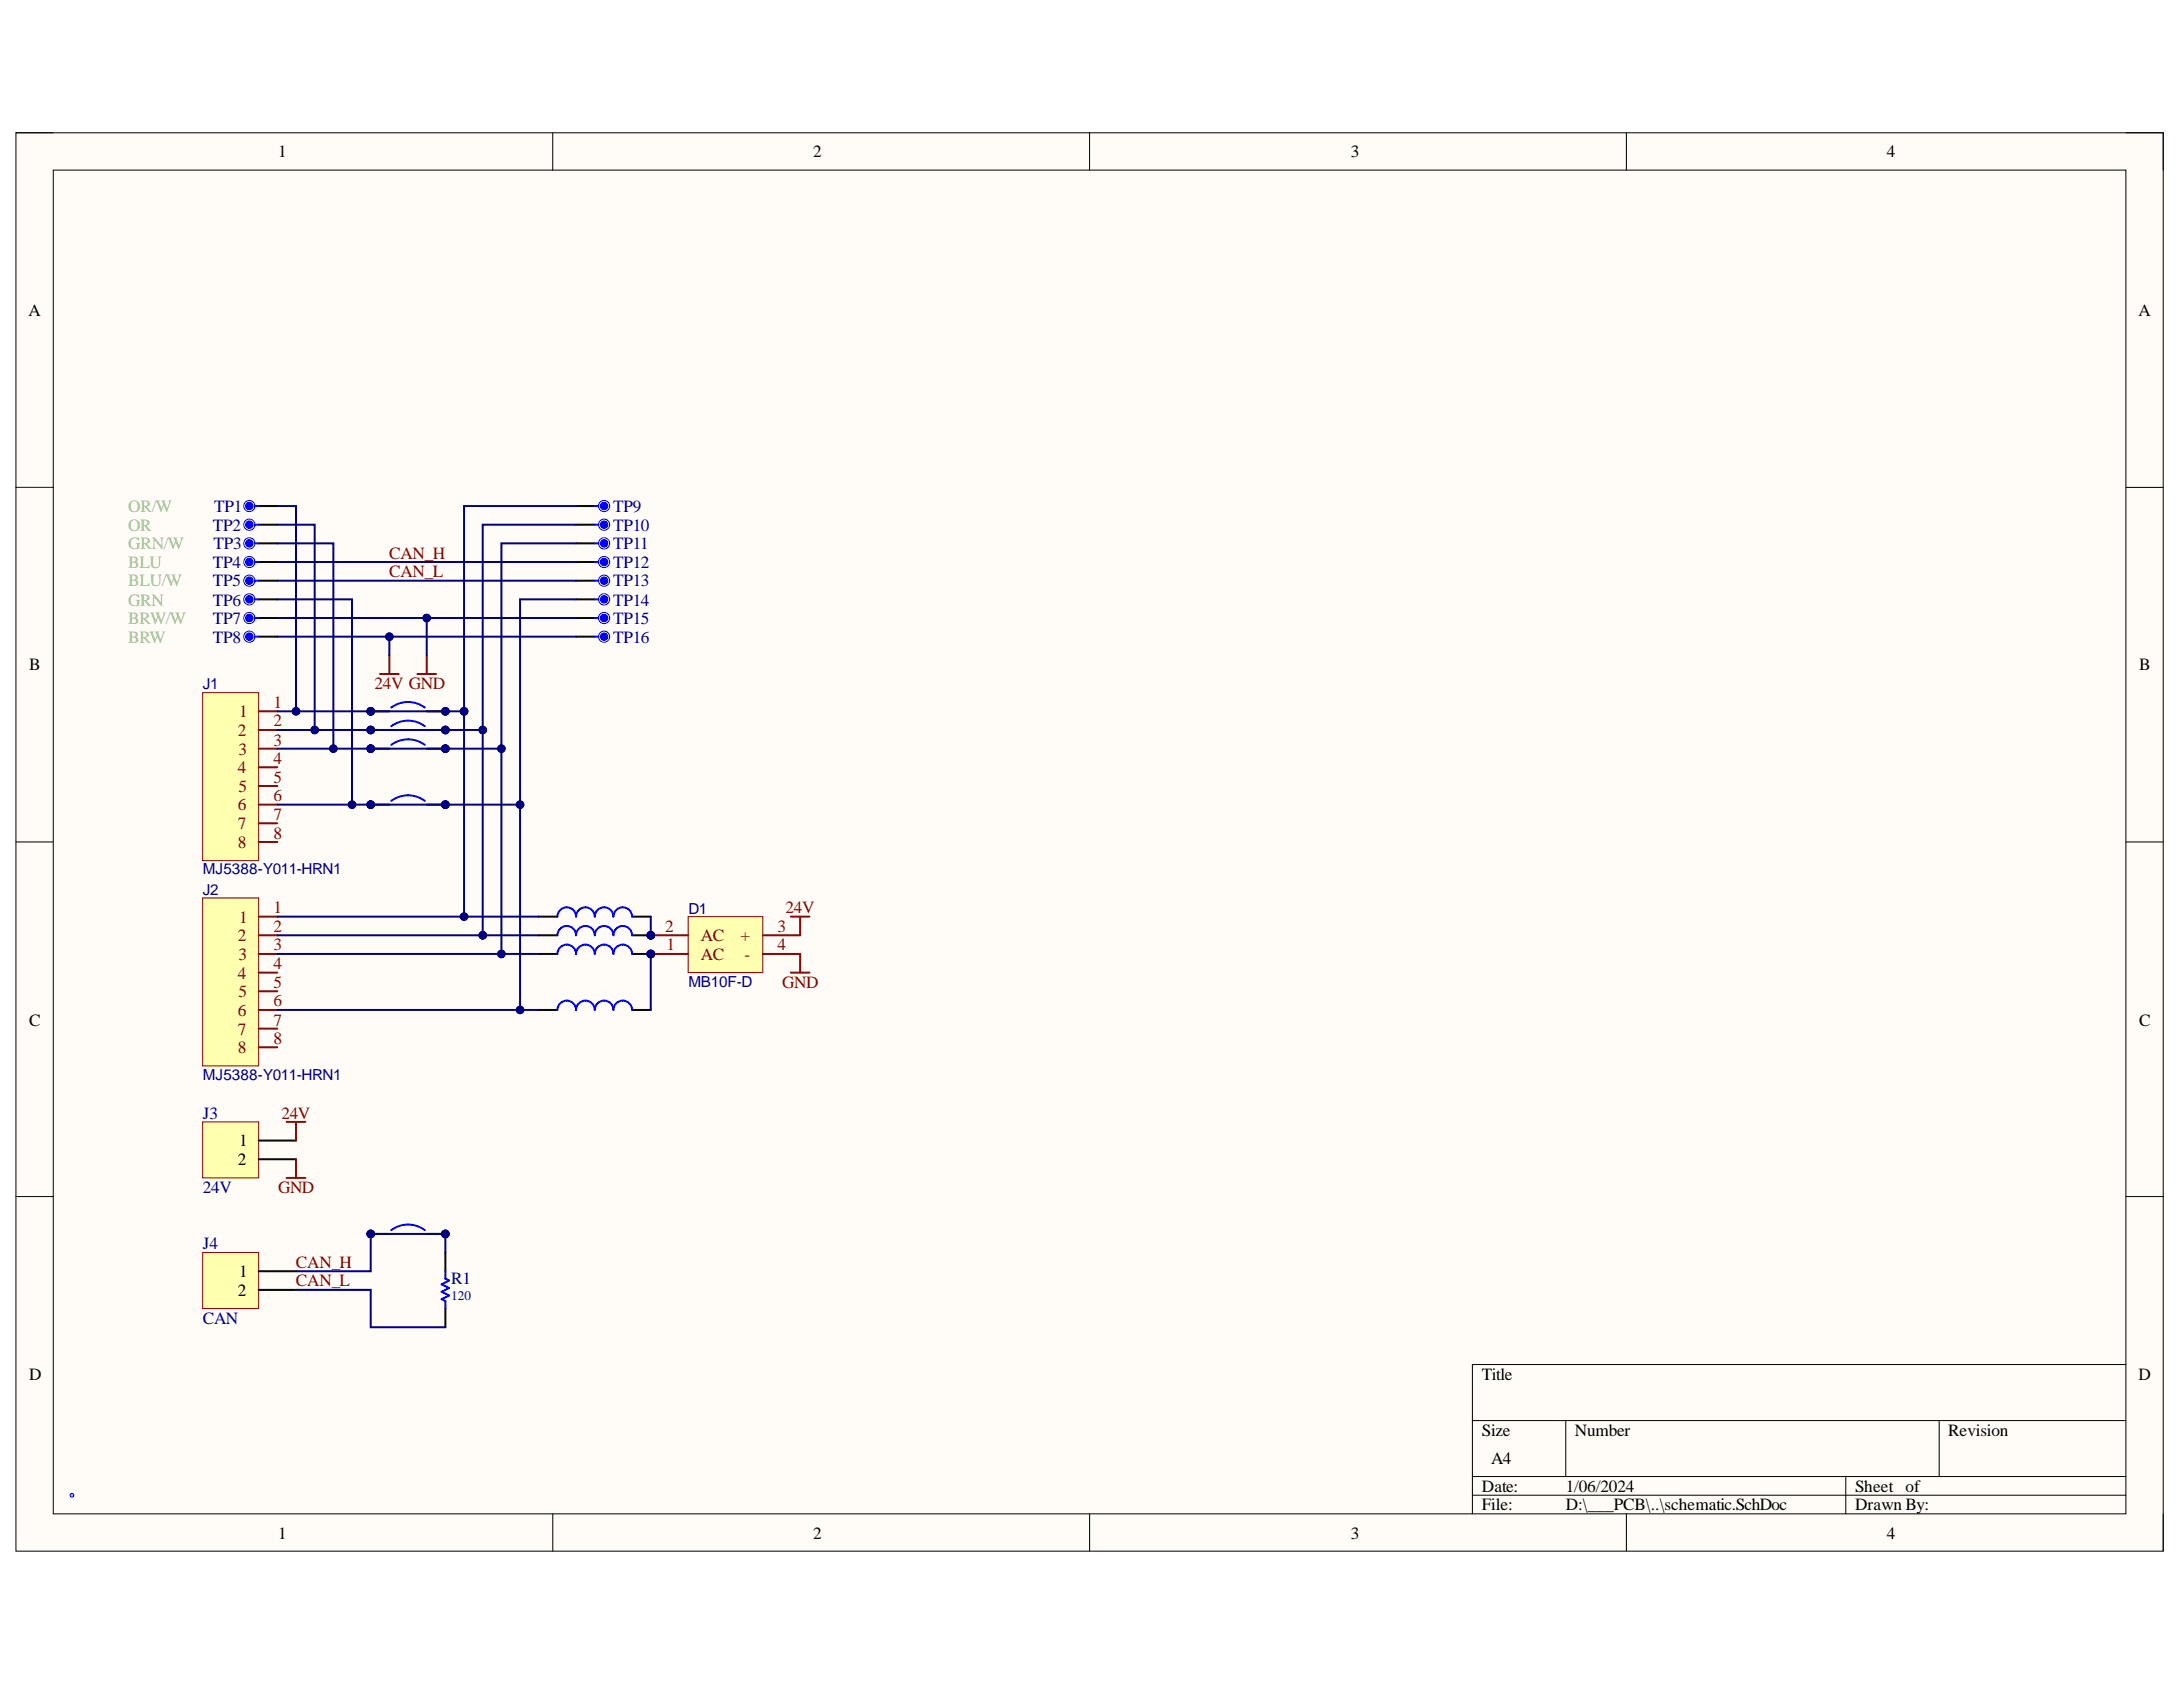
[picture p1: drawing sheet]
<svg xmlns="http://www.w3.org/2000/svg" width="279mm" height="216mm" viewBox="0 0 279 216" stroke-linecap="round" stroke-linejoin="round" font-family="sans-serif">
<defs><g id="words">
<g font-size="2.2">
<text x="35.6" y="20.1">1</text>
<text x="104.1" y="20.1">2</text>
<text x="172.9" y="20.1">3</text>
<text x="241.5" y="20.1">4</text>
<text x="3.6" y="40.4">A</text>
<text x="273.7" y="40.4">A</text>
<text x="3.7" y="85.8">B</text>
<text x="273.8" y="85.8">B</text>
<text x="3.7" y="131.2">C</text>
<text x="273.8" y="131.2">C</text>
<text x="30.4" y="149.1">2</text>
<text x="30.6" y="146.7">1</text>
<text x="30.4" y="165.8">2</text>
<text x="30.6" y="163.4">1</text>
<text x="3.7" y="176.6">D</text>
<text x="189.7" y="176.6">Title</text>
<text x="273.7" y="176.6">D</text>
<text x="189.7" y="183.7">Size</text>
<text x="201.6" y="183.7">Number</text>
<text x="249.3" y="183.7">Revision</text>
<text x="189.7" y="190.9">Date:</text>
<text x="190.8" y="187.4">A4</text>
<text x="200.4" y="190.9">1/06/2024</text>
<text x="237.4" y="190.9">Sheet of</text>
<text x="35.6" y="196.9">1</text>
<text x="104.1" y="196.9">2</text>
<text x="172.9" y="196.9">3</text>
<text x="189.7" y="193.3">File:</text>
<text x="200.4" y="193.3">D:\___PCB\..\schematic.SchDoc</text>
<text x="237.4" y="193.3">Drawn By:</text>
<text x="241.5" y="196.9">4</text>
</g>
<g font-size="2.2" fill="#93c47d">
<text x="16.4" y="65.5">OR/W</text>
<text x="16.4" y="68">OR</text>
<text x="16.4" y="70.3">GRN/W</text>
<text x="16.4" y="77.5">GRN</text>
<text x="16.4" y="72.7">BLU</text>
<text x="16.4" y="75.1">BLU/W</text>
<text x="16.4" y="79.9">BRW/W</text>
<text x="16.4" y="82.2">BRW</text>
</g>
<g font-size="2.2" fill="#000080">
<text x="27.4" y="65.5">TP1</text>
<text x="78.5" y="65.5">TP9</text>
<text x="27.2" y="68">TP2</text>
<text x="27.3" y="70.3">TP3</text>
<text x="78.5" y="68">TP10</text>
<text x="78.5" y="70.3">TP11</text>
<text x="27.2" y="72.7">TP4</text>
<text x="27.2" y="75.1">TP5</text>
<text x="27.2" y="77.5">TP6</text>
<text x="78.5" y="72.7">TP12</text>
<text x="78.5" y="75.1">TP13</text>
<text x="78.5" y="77.5">TP14</text>
<text x="27.2" y="79.9">TP7</text>
<text x="27.2" y="82.2">TP8</text>
<text x="78.5" y="79.9">TP15</text>
<text x="78.5" y="82.2">TP16</text>
<text x="26" y="143.2">J3</text>
<text x="26" y="152.7">24V</text>
<text x="26" y="159.9">J4</text>
<text x="57.7" y="164.4">R1</text>
<text x="26" y="169.4">CAN</text>
</g>
<g font-size="2.2" fill="#800000">
<text x="49.8" y="71.5">CAN_H</text>
<text x="49.8" y="73.9">CAN_L</text>
<text x="47.9" y="88.2">24V GND</text>
<text x="100.5" y="116.9">24V</text>
<text x="100.1" y="126.4">GND</text>
<text x="36" y="143.2">24V</text>
<text x="35.6" y="152.7">GND</text>
<text x="37.9" y="162.3">CAN_H</text>
<text x="37.9" y="164.6">CAN_L</text>
</g>
<g font-size="2.2" fill="#800">
<text x="30.4" y="94.1">2</text>
<text x="30.6" y="91.8">1</text>
<text x="35" y="90.6">1</text>
<text x="35" y="93">2</text>
<text x="35" y="95.4">3</text>
<text x="30.4" y="99">4</text>
<text x="30.5" y="96.6">3</text>
<text x="30.5" y="101.3">5</text>
<text x="35" y="97.8">4</text>
<text x="35" y="100.1">5</text>
<text x="30.4" y="103.7">6</text>
<text x="30.4" y="106.1">7</text>
<text x="35" y="102.5">6</text>
<text x="35" y="105">7</text>
<text x="35" y="107.3">8</text>
<text x="30.4" y="108.5">8</text>
<text x="30.6" y="118.1">1</text>
<text x="35" y="116.9">1</text>
<text x="35" y="119.2">2</text>
<text x="85.1" y="119.2">2</text>
<text x="99.5" y="119.2">3</text>
<text x="30.4" y="120.4">2</text>
<text x="30.4" y="125.2">4</text>
<text x="30.5" y="122.9">3</text>
<text x="35" y="121.6">3</text>
<text x="35" y="124.1">4</text>
<text x="85.3" y="121.6">1</text>
<text x="89.7" y="120.4">AC</text>
<text x="89.7" y="122.9">AC</text>
<text x="94.8" y="120.4">+</text>
<text x="95.3" y="122.9">-</text>
<text x="99.5" y="121.6">4</text>
<text x="30.4" y="130">6</text>
<text x="30.5" y="127.6">5</text>
<text x="35" y="126.4">5</text>
<text x="35" y="128.8">6</text>
<text x="35" y="131.2">7</text>
<text x="30.4" y="132.4">7</text>
<text x="30.4" y="134.8">8</text>
<text x="35" y="133.6">8</text>
</g>
<g font-size="1.9" fill="#000080">
<text x="26" y="88.2">J1</text>
<text x="26" y="111.9">MJ5388-Y011-HRN1</text>
<text x="26" y="114.5">J2</text>
<text x="88.1" y="117">D1</text>
<text x="88.1" y="126.3">MB10F-D</text>
<text x="26" y="138.2">MJ5388-Y011-HRN1</text>
</g>
<text font-size="1.7" fill="#000080" x="57.7" y="166.4">120</text>
</g></defs>
<path d="M2 17h274.9v181.5h-274.9z" fill-rule="evenodd" fill="#fffcf8"/>
<path d="M2 17h274.9v181.5h-274.9z" fill="none" stroke="#000" stroke-width=".13"/>
<path d="M6.8 21.8h265.3v171.9h-265.3z" fill-rule="evenodd" fill="#fffcf8"/>
<g fill="none" stroke="#000" stroke-width=".13">
<path d="M2 17h4.8M70.7 17v4.8M139.5 17v4.8M208.2 17v4.8M272.1 17h4.8v4.8M6.8 21.8h265.3v171.9h-265.3zM2 62.4h4.8M272.1 62.4h4.8M2 107.8h4.8M272.1 107.8h4.8M2 153.1h4.8M272.1 153.1h4.8"/>
<path d="M272.1 174.6h-83.7v19.1M70.7 193.7v4.8M139.5 193.7v4.8M188.4 181.8h83.7M188.4 189h83.7M188.4 191.4h83.7M200.4 181.8v7.2M208.2 193.7v4.8M236.2 189v4.7M248.2 181.8v7.2M276.9 193.7v4.8"/>
</g>
<circle cx="83.3" cy="122.1" r=".48" fill="#000080"/>
<circle cx="83.3" cy="122.1" r=".48" fill="none" stroke="#000080" stroke-width=".13"/>
<path d="M80.9 122.1h2.4" fill="none" stroke="#000" stroke-width=".25"/>
<circle cx="83.3" cy="122.1" r=".48" fill="#000080"/>
<circle cx="83.3" cy="122.1" r=".48" fill="none" stroke="#000080" stroke-width=".13"/>
<path d="M69 122.1h2.3" fill="none" stroke="#000" stroke-width=".25"/>
<path d="M71.3 122.1a1.19 1.19 0 0 1 1.2-1.2 1.19 1.19 0 0 1 1.2 1.2 1.2 1.2 0 0 1 1.2-1.2 1.2 1.2 0 0 1 1.2 1.2 1.19 1.19 0 0 1 1.2-1.2 1.19 1.19 0 0 1 1.2 1.2 1.19 1.19 0 0 1 1.2-1.2 1.19 1.19 0 0 1 1.2 1.2" fill="none" stroke="#00f" stroke-width=".25"/>
<path d="M25.9 160.3h7.2v7.2h-7.2z" fill-rule="evenodd" fill="#ffffb0"/>
<path d="M25.9 160.3h7.2v7.2h-7.2z" fill="none" stroke="#800000" stroke-width=".13"/>
<path d="M33.1 162.7h4.8M33.1 165.1h4.8" fill="none" stroke="#000" stroke-width=".25"/>
<path d="M25.9 143.6h7.2v7.1h-7.2z" fill-rule="evenodd" fill="#ffffb0"/>
<path d="M25.9 143.6h7.2v7.1h-7.2z" fill="none" stroke="#800000" stroke-width=".13"/>
<path d="M73.7 64.8h2.4M33.1 146h4.8M33.1 148.4h4.8" fill="none" stroke="#000" stroke-width=".25"/>
<path d="M36.7 150.7h2.4M36.7 143.6h2.4M37.9 143.6v2.4M37.9 148.4v2.3" fill="none" stroke="#800000" stroke-width=".25"/>
<circle cx="77.3" cy="64.8" r=".72" fill="none" stroke="#000bff" stroke-width=".13"/>
<circle cx="77.3" cy="64.8" r=".48" fill="#00f"/>
<circle cx="77.3" cy="64.8" r=".48" fill="none" stroke="#000bff" stroke-width=".13"/>
<path d="M76.1 64.8h.5" fill="none" stroke="#000bff" stroke-width=".25"/>
<path d="M69 117.3h2.3M80.9 117.3h2.4M69 129.3h2.3M80.9 129.3h2.4M57 160.3v2.4M57 167.5v2.4" fill="none" stroke="#000" stroke-width=".25"/>
<path d="M71.3 117.3a1.19 1.19 0 0 1 1.2-1.2 1.19 1.19 0 0 1 1.2 1.2 1.2 1.2 0 0 1 1.2-1.2 1.2 1.2 0 0 1 1.2 1.2 1.19 1.19 0 0 1 1.2-1.2 1.19 1.19 0 0 1 1.2 1.2 1.19 1.19 0 0 1 1.2-1.2 1.19 1.19 0 0 1 1.2 1.2M71.3 129.3a1.19 1.19 0 0 1 1.2-1.2 1.19 1.19 0 0 1 1.2 1.2 1.2 1.2 0 0 1 1.2-1.2 1.2 1.2 0 0 1 1.2 1.2 1.19 1.19 0 0 1 1.2-1.2 1.19 1.19 0 0 1 1.2 1.2 1.19 1.19 0 0 1 1.2-1.2 1.19 1.19 0 0 1 1.2 1.2M57 162.7v.9l.5 .3-1 .5 1 .4-1 .5 1 .5-1 .5 .5 .2v1" fill="none" stroke="#00f" stroke-width=".25"/>
<circle cx="83.3" cy="119.7" r=".48" fill="#000080"/>
<circle cx="83.3" cy="119.7" r=".48" fill="none" stroke="#000080" stroke-width=".13"/>
<path d="M80.9 119.7h2.4" fill="none" stroke="#000" stroke-width=".25"/>
<circle cx="83.3" cy="119.7" r=".48" fill="#000080"/>
<circle cx="83.3" cy="119.7" r=".48" fill="none" stroke="#000080" stroke-width=".13"/>
<path d="M69 119.7h2.3" fill="none" stroke="#000" stroke-width=".25"/>
<path d="M71.3 119.7a1.19 1.19 0 0 1 1.2-1.2 1.19 1.19 0 0 1 1.2 1.2 1.2 1.2 0 0 1 1.2-1.2 1.2 1.2 0 0 1 1.2 1.2 1.19 1.19 0 0 1 1.2-1.2 1.19 1.19 0 0 1 1.2 1.2 1.19 1.19 0 0 1 1.2-1.2 1.19 1.19 0 0 1 1.2 1.2" fill="none" stroke="#00f" stroke-width=".25"/>
<circle cx="83.3" cy="119.7" r=".48" fill="#000080"/>
<circle cx="83.3" cy="119.7" r=".48" fill="none" stroke="#000080" stroke-width=".13"/>
<circle cx="83.3" cy="122.1" r=".48" fill="#000080"/>
<circle cx="83.3" cy="122.1" r=".48" fill="none" stroke="#000080" stroke-width=".13"/>
<path d="M88.1 117.3h9.5v7.2h-9.5z" fill-rule="evenodd" fill="#ffffb0"/>
<path d="M88.1 117.3h9.5v7.2h-9.5z" fill="none" stroke="#800000" stroke-width=".13"/>
<path d="M83.3 119.7h4.8M97.6 119.7h4.8M97.6 122.1h4.8" fill="none" stroke="#800" stroke-width=".25"/>
<circle cx="83.3" cy="119.7" r=".48" fill="#000080"/>
<circle cx="83.3" cy="119.7" r=".48" fill="none" stroke="#000080" stroke-width=".13"/>
<path d="M83.3 122.1h4.8" fill="none" stroke="#800" stroke-width=".25"/>
<circle cx="83.3" cy="122.1" r=".48" fill="#000080"/>
<circle cx="83.3" cy="122.1" r=".48" fill="none" stroke="#000080" stroke-width=".13"/>
<path d="M101.2 117.3h2.4M102.4 117.3v2.4M101.2 124.5h2.4M102.4 122.1v2.4" fill="none" stroke="#800000" stroke-width=".25"/>
<path d="M25.9 88.6h7.2v21.5h-7.2z" fill-rule="evenodd" fill="#ffffb0"/>
<path d="M25.9 88.6h7.2v21.5h-7.2z" fill="none" stroke="#800000" stroke-width=".13"/>
<path d="M33.1 91h2.4M33.1 93.4h2.4M33.1 95.8h2.4M33.1 98.2h2.4M33.1 100.6h2.4M33.1 103h2.4M33.1 105.4h2.4M33.1 107.8h2.4" fill="none" stroke="#800" stroke-width=".25"/>
<path d="M25.9 114.9h7.2v21.5h-7.2z" fill-rule="evenodd" fill="#ffffb0"/>
<path d="M25.9 114.9h7.2v21.5h-7.2z" fill="none" stroke="#800000" stroke-width=".13"/>
<path d="M33.1 117.3h2.4M33.1 119.7h2.4M33.1 122.1h2.4M33.1 124.5h2.4M33.1 126.9h2.4M33.1 129.3h2.4M33.1 131.6h2.4M33.1 134h2.4" fill="none" stroke="#800" stroke-width=".25"/>
<circle cx="47.4" cy="91" r=".48" fill="#000080"/>
<circle cx="47.4" cy="91" r=".48" fill="none" stroke="#000080" stroke-width=".13"/>
<circle cx="57" cy="91" r=".48" fill="#000080"/>
<circle cx="57" cy="91" r=".48" fill="none" stroke="#000080" stroke-width=".13"/>
<path d="M47.4 91h2.4" fill="none" stroke="#000" stroke-width=".25"/>
<circle cx="47.4" cy="91" r=".48" fill="#000080"/>
<circle cx="47.4" cy="91" r=".48" fill="none" stroke="#000080" stroke-width=".13"/>
<path d="M54.6 91h2.4" fill="none" stroke="#000" stroke-width=".25"/>
<circle cx="57" cy="91" r=".48" fill="#000080"/>
<circle cx="57" cy="91" r=".48" fill="none" stroke="#000080" stroke-width=".13"/>
<path d="M50.1 90.6a3.6 3.6 0 0 1 4.3 0" fill="none" stroke="#00f" stroke-width=".25"/>
<circle cx="47.4" cy="93.4" r=".48" fill="#000080"/>
<circle cx="47.4" cy="93.4" r=".48" fill="none" stroke="#000080" stroke-width=".13"/>
<circle cx="57" cy="93.4" r=".48" fill="#000080"/>
<circle cx="57" cy="93.4" r=".48" fill="none" stroke="#000080" stroke-width=".13"/>
<path d="M47.4 93.4h2.4" fill="none" stroke="#000" stroke-width=".25"/>
<circle cx="47.4" cy="93.4" r=".48" fill="#000080"/>
<circle cx="47.4" cy="93.4" r=".48" fill="none" stroke="#000080" stroke-width=".13"/>
<path d="M54.6 93.4h2.4" fill="none" stroke="#000" stroke-width=".25"/>
<circle cx="57" cy="93.4" r=".48" fill="#000080"/>
<circle cx="57" cy="93.4" r=".48" fill="none" stroke="#000080" stroke-width=".13"/>
<path d="M50.1 92.9a3.6 3.6 0 0 1 4.3 0" fill="none" stroke="#00f" stroke-width=".25"/>
<circle cx="47.4" cy="95.8" r=".48" fill="#000080"/>
<circle cx="47.4" cy="95.8" r=".48" fill="none" stroke="#000080" stroke-width=".13"/>
<circle cx="57" cy="95.8" r=".48" fill="#000080"/>
<circle cx="57" cy="95.8" r=".48" fill="none" stroke="#000080" stroke-width=".13"/>
<path d="M47.4 95.8h2.4" fill="none" stroke="#000" stroke-width=".25"/>
<circle cx="47.4" cy="95.8" r=".48" fill="#000080"/>
<circle cx="47.4" cy="95.8" r=".48" fill="none" stroke="#000080" stroke-width=".13"/>
<path d="M54.6 95.8h2.4" fill="none" stroke="#000" stroke-width=".25"/>
<circle cx="57" cy="95.8" r=".48" fill="#000080"/>
<circle cx="57" cy="95.8" r=".48" fill="none" stroke="#000080" stroke-width=".13"/>
<path d="M50.1 95.3a3.6 3.6 0 0 1 4.3 0" fill="none" stroke="#00f" stroke-width=".25"/>
<circle cx="47.4" cy="103" r=".48" fill="#000080"/>
<circle cx="47.4" cy="103" r=".48" fill="none" stroke="#000080" stroke-width=".13"/>
<circle cx="57" cy="103" r=".48" fill="#000080"/>
<circle cx="57" cy="103" r=".48" fill="none" stroke="#000080" stroke-width=".13"/>
<path d="M47.4 103h2.4" fill="none" stroke="#000" stroke-width=".25"/>
<circle cx="47.4" cy="103" r=".48" fill="#000080"/>
<circle cx="47.4" cy="103" r=".48" fill="none" stroke="#000080" stroke-width=".13"/>
<path d="M54.6 103h2.4" fill="none" stroke="#000" stroke-width=".25"/>
<circle cx="57" cy="103" r=".48" fill="#000080"/>
<circle cx="57" cy="103" r=".48" fill="none" stroke="#000080" stroke-width=".13"/>
<path d="M50.1 102.5a3.6 3.6 0 0 1 4.3 0" fill="none" stroke="#00f" stroke-width=".25"/>
<path d="M73.7 67.1h2.4" fill="none" stroke="#000" stroke-width=".25"/>
<circle cx="77.3" cy="67.1" r=".72" fill="none" stroke="#000bff" stroke-width=".13"/>
<circle cx="77.3" cy="67.1" r=".48" fill="#00f"/>
<g fill="none" stroke="#000bff" stroke-width=".13">
<circle cx="77.3" cy="67.1" r=".48"/>
<circle cx="77.3" cy="69.5" r=".72"/>
</g>
<path d="M76.1 67.1h.5" fill="none" stroke="#000bff" stroke-width=".25"/>
<path d="M73.7 69.5h2.4" fill="none" stroke="#000" stroke-width=".25"/>
<circle cx="77.3" cy="69.5" r=".48" fill="#00f"/>
<g fill="none" stroke="#000bff" stroke-width=".13">
<circle cx="77.3" cy="71.9" r=".72"/>
<circle cx="77.3" cy="69.5" r=".48"/>
</g>
<path d="M76.1 69.5h.5" fill="none" stroke="#000bff" stroke-width=".25"/>
<path d="M73.7 71.9h2.4" fill="none" stroke="#000" stroke-width=".25"/>
<circle cx="77.3" cy="71.9" r=".48" fill="#00f"/>
<g fill="none" stroke="#000bff" stroke-width=".13">
<circle cx="77.3" cy="71.9" r=".48"/>
<circle cx="77.3" cy="74.3" r=".72"/>
</g>
<path d="M76.1 71.9h.5" fill="none" stroke="#000bff" stroke-width=".25"/>
<path d="M73.7 74.3h2.4" fill="none" stroke="#000" stroke-width=".25"/>
<circle cx="77.3" cy="74.3" r=".48" fill="#00f"/>
<g fill="none" stroke="#000bff" stroke-width=".13">
<circle cx="77.3" cy="74.3" r=".48"/>
<circle cx="77.3" cy="76.7" r=".72"/>
</g>
<path d="M76.1 74.3h.5" fill="none" stroke="#000bff" stroke-width=".25"/>
<path d="M73.7 76.7h2.4" fill="none" stroke="#000" stroke-width=".25"/>
<circle cx="77.3" cy="76.7" r=".48" fill="#00f"/>
<g fill="none" stroke="#000bff" stroke-width=".13">
<circle cx="77.3" cy="76.7" r=".48"/>
<circle cx="77.3" cy="79.1" r=".72"/>
</g>
<path d="M76.1 76.7h.5" fill="none" stroke="#000bff" stroke-width=".25"/>
<path d="M73.7 79.1h2.4" fill="none" stroke="#000" stroke-width=".25"/>
<circle cx="77.3" cy="79.1" r=".48" fill="#00f"/>
<g fill="none" stroke="#000bff" stroke-width=".13">
<circle cx="77.3" cy="79.1" r=".48"/>
<circle cx="77.3" cy="81.5" r=".72"/>
</g>
<path d="M76.1 79.1h.5" fill="none" stroke="#000bff" stroke-width=".25"/>
<path d="M73.7 81.5h2.4" fill="none" stroke="#000" stroke-width=".25"/>
<circle cx="77.3" cy="81.5" r=".48" fill="#00f"/>
<g fill="none" stroke="#000bff" stroke-width=".13">
<circle cx="31.9" cy="64.8" r=".72"/>
<circle cx="77.3" cy="81.5" r=".48"/>
</g>
<path d="M76.1 81.5h.5" fill="none" stroke="#000bff" stroke-width=".25"/>
<path d="M33.1 64.8h2.4" fill="none" stroke="#000" stroke-width=".25"/>
<circle cx="31.9" cy="64.8" r=".48" fill="#00f"/>
<g fill="none" stroke="#000bff" stroke-width=".13">
<circle cx="31.9" cy="64.8" r=".48"/>
<circle cx="31.9" cy="67.1" r=".72"/>
</g>
<path d="M32.6 64.8h.5" fill="none" stroke="#000bff" stroke-width=".25"/>
<path d="M33.1 67.1h2.4" fill="none" stroke="#000" stroke-width=".25"/>
<circle cx="31.9" cy="67.1" r=".48" fill="#00f"/>
<g fill="none" stroke="#000bff" stroke-width=".13">
<circle cx="31.9" cy="67.1" r=".48"/>
<circle cx="31.9" cy="69.5" r=".72"/>
</g>
<path d="M32.6 67.1h.5" fill="none" stroke="#000bff" stroke-width=".25"/>
<path d="M33.1 69.5h2.4" fill="none" stroke="#000" stroke-width=".25"/>
<circle cx="31.9" cy="69.5" r=".48" fill="#00f"/>
<g fill="none" stroke="#000bff" stroke-width=".13">
<circle cx="31.9" cy="69.5" r=".48"/>
<circle cx="31.9" cy="71.9" r=".72"/>
</g>
<path d="M32.6 69.5h.5" fill="none" stroke="#000bff" stroke-width=".25"/>
<path d="M33.1 71.9h2.4" fill="none" stroke="#000" stroke-width=".25"/>
<circle cx="31.9" cy="71.9" r=".48" fill="#00f"/>
<g fill="none" stroke="#000bff" stroke-width=".13">
<circle cx="31.9" cy="71.9" r=".48"/>
<circle cx="31.9" cy="74.3" r=".72"/>
</g>
<path d="M32.6 71.9h.5" fill="none" stroke="#000bff" stroke-width=".25"/>
<path d="M33.1 74.3h2.4" fill="none" stroke="#000" stroke-width=".25"/>
<circle cx="31.9" cy="74.3" r=".48" fill="#00f"/>
<g fill="none" stroke="#000bff" stroke-width=".13">
<circle cx="31.9" cy="74.3" r=".48"/>
<circle cx="31.9" cy="76.7" r=".72"/>
</g>
<path d="M32.6 74.3h.5" fill="none" stroke="#000bff" stroke-width=".25"/>
<path d="M33.1 76.7h2.4" fill="none" stroke="#000" stroke-width=".25"/>
<circle cx="31.9" cy="76.7" r=".48" fill="#00f"/>
<g fill="none" stroke="#000bff" stroke-width=".13">
<circle cx="31.9" cy="76.7" r=".48"/>
<circle cx="31.9" cy="79.1" r=".72"/>
</g>
<path d="M32.6 76.7h.5" fill="none" stroke="#000bff" stroke-width=".25"/>
<path d="M33.1 79.1h2.4" fill="none" stroke="#000" stroke-width=".25"/>
<circle cx="31.9" cy="79.1" r=".48" fill="#00f"/>
<g fill="none" stroke="#000bff" stroke-width=".13">
<circle cx="31.9" cy="79.1" r=".48"/>
<circle cx="31.9" cy="81.5" r=".72"/>
</g>
<path d="M32.6 79.1h.5" fill="none" stroke="#000bff" stroke-width=".25"/>
<path d="M33.1 81.5h2.4" fill="none" stroke="#000" stroke-width=".25"/>
<circle cx="31.9" cy="81.5" r=".48" fill="#00f"/>
<circle cx="31.9" cy="81.5" r=".48" fill="none" stroke="#000bff" stroke-width=".13"/>
<path d="M32.6 81.5h.5" fill="none" stroke="#000bff" stroke-width=".25"/>
<circle cx="47.4" cy="157.9" r=".48" fill="#000080"/>
<circle cx="47.4" cy="157.9" r=".48" fill="none" stroke="#000080" stroke-width=".13"/>
<circle cx="57" cy="157.9" r=".48" fill="#000080"/>
<circle cx="57" cy="157.9" r=".48" fill="none" stroke="#000080" stroke-width=".13"/>
<path d="M47.4 157.9h2.4" fill="none" stroke="#000" stroke-width=".25"/>
<circle cx="47.4" cy="157.9" r=".48" fill="#000080"/>
<circle cx="47.4" cy="157.9" r=".48" fill="none" stroke="#000080" stroke-width=".13"/>
<path d="M54.6 157.9h2.4" fill="none" stroke="#000" stroke-width=".25"/>
<circle cx="57" cy="157.9" r=".48" fill="#000080"/>
<circle cx="57" cy="157.9" r=".48" fill="none" stroke="#000080" stroke-width=".13"/>
<path d="M50.1 157.4a3.6 3.6 0 0 1 4.3 0" fill="none" stroke="#00f" stroke-width=".25"/>
<path d="M48.6 86.3h2.4M49.8 83.9v2.4M53.4 86.3h2.4M54.6 83.9v2.4" fill="none" stroke="#800000" stroke-width=".25"/>
<path d="M83.3 117.3v2.4" fill="none" stroke="#000080" stroke-width=".25"/>
<circle cx="83.3" cy="119.7" r=".48" fill="#000080"/>
<circle cx="83.3" cy="119.7" r=".48" fill="none" stroke="#000080" stroke-width=".13"/>
<path d="M35.5 103h11.9" fill="none" stroke="#000080" stroke-width=".25"/>
<circle cx="45.1" cy="103" r=".48" fill="#000080"/>
<circle cx="45.1" cy="103" r=".48" fill="none" stroke="#000080" stroke-width=".13"/>
<circle cx="47.4" cy="103" r=".48" fill="#000080"/>
<circle cx="47.4" cy="103" r=".48" fill="none" stroke="#000080" stroke-width=".13"/>
<path d="M35.5 95.8h11.9" fill="none" stroke="#000080" stroke-width=".25"/>
<circle cx="47.4" cy="95.8" r=".48" fill="#000080"/>
<circle cx="47.4" cy="95.8" r=".48" fill="none" stroke="#000080" stroke-width=".13"/>
<circle cx="42.7" cy="95.8" r=".48" fill="#000080"/>
<circle cx="42.7" cy="95.8" r=".48" fill="none" stroke="#000080" stroke-width=".13"/>
<path d="M35.5 93.4h11.9" fill="none" stroke="#000080" stroke-width=".25"/>
<circle cx="40.3" cy="93.4" r=".48" fill="#000080"/>
<circle cx="40.3" cy="93.4" r=".48" fill="none" stroke="#000080" stroke-width=".13"/>
<circle cx="47.4" cy="93.4" r=".48" fill="#000080"/>
<circle cx="47.4" cy="93.4" r=".48" fill="none" stroke="#000080" stroke-width=".13"/>
<path d="M35.5 91h11.9" fill="none" stroke="#000080" stroke-width=".25"/>
<circle cx="47.4" cy="91" r=".48" fill="#000080"/>
<circle cx="47.4" cy="91" r=".48" fill="none" stroke="#000080" stroke-width=".13"/>
<circle cx="37.9" cy="91" r=".48" fill="#000080"/>
<circle cx="37.9" cy="91" r=".48" fill="none" stroke="#000080" stroke-width=".13"/>
<path d="M57 95.8h7.2v26.3h-28.7" fill="none" stroke="#000080" stroke-width=".25"/>
<circle cx="64.2" cy="122.1" r=".48" fill="#000080"/>
<circle cx="64.2" cy="122.1" r=".48" fill="none" stroke="#000080" stroke-width=".13"/>
<circle cx="64.2" cy="95.8" r=".48" fill="#000080"/>
<circle cx="64.2" cy="95.8" r=".48" fill="none" stroke="#000080" stroke-width=".13"/>
<circle cx="57" cy="95.8" r=".48" fill="#000080"/>
<circle cx="57" cy="95.8" r=".48" fill="none" stroke="#000080" stroke-width=".13"/>
<path d="M57 103h9.6v26.3h-31.1" fill="none" stroke="#000080" stroke-width=".25"/>
<circle cx="57" cy="103" r=".48" fill="#000080"/>
<circle cx="57" cy="103" r=".48" fill="none" stroke="#000080" stroke-width=".13"/>
<circle cx="66.6" cy="103" r=".48" fill="#000080"/>
<circle cx="66.6" cy="103" r=".48" fill="none" stroke="#000080" stroke-width=".13"/>
<circle cx="66.6" cy="129.2" r=".48" fill="#000080"/>
<circle cx="66.6" cy="129.2" r=".48" fill="none" stroke="#000080" stroke-width=".13"/>
<path d="M35.5 79.1h38.2M35.5 71.9h38.2M35.5 74.3h38.2" fill="none" stroke="#000080" stroke-width=".25"/>
<circle cx="54.6" cy="79.1" r=".48" fill="#000080"/>
<circle cx="54.6" cy="79.1" r=".48" fill="none" stroke="#000080" stroke-width=".13"/>
<path d="M35.5 81.5h38.2" fill="none" stroke="#000080" stroke-width=".25"/>
<circle cx="49.8" cy="81.5" r=".48" fill="#000080"/>
<circle cx="49.8" cy="81.5" r=".48" fill="none" stroke="#000080" stroke-width=".13"/>
<path d="M35.5 76.7h9.6v26.3" fill="none" stroke="#000080" stroke-width=".25"/>
<circle cx="45.1" cy="103" r=".48" fill="#000080"/>
<circle cx="45.1" cy="103" r=".48" fill="none" stroke="#000080" stroke-width=".13"/>
<path d="M35.5 69.5h7.2v26.3" fill="none" stroke="#000080" stroke-width=".25"/>
<circle cx="42.7" cy="95.8" r=".48" fill="#000080"/>
<circle cx="42.7" cy="95.8" r=".48" fill="none" stroke="#000080" stroke-width=".13"/>
<path d="M35.5 67.1h4.8v26.3" fill="none" stroke="#000080" stroke-width=".25"/>
<circle cx="40.3" cy="93.4" r=".48" fill="#000080"/>
<circle cx="40.3" cy="93.4" r=".48" fill="none" stroke="#000080" stroke-width=".13"/>
<path d="M35.5 64.8h2.4v26.2" fill="none" stroke="#000080" stroke-width=".25"/>
<circle cx="37.9" cy="91" r=".48" fill="#000080"/>
<circle cx="37.9" cy="91" r=".48" fill="none" stroke="#000080" stroke-width=".13"/>
<path d="M73.7 64.8h-14.3v26.2" fill="none" stroke="#000080" stroke-width=".25"/>
<circle cx="59.4" cy="91" r=".48" fill="#000080"/>
<circle cx="59.4" cy="91" r=".48" fill="none" stroke="#000080" stroke-width=".13"/>
<path d="M73.7 67.1h-11.9v26.3" fill="none" stroke="#000080" stroke-width=".25"/>
<circle cx="61.8" cy="93.4" r=".48" fill="#000080"/>
<circle cx="61.8" cy="93.4" r=".48" fill="none" stroke="#000080" stroke-width=".13"/>
<path d="M73.7 69.5h-9.5v26.3" fill="none" stroke="#000080" stroke-width=".25"/>
<circle cx="64.2" cy="95.8" r=".48" fill="#000080"/>
<circle cx="64.2" cy="95.8" r=".48" fill="none" stroke="#000080" stroke-width=".13"/>
<path d="M73.7 76.7h-7.1v26.3" fill="none" stroke="#000080" stroke-width=".25"/>
<circle cx="66.6" cy="103" r=".48" fill="#000080"/>
<circle cx="66.6" cy="103" r=".48" fill="none" stroke="#000080" stroke-width=".13"/>
<path d="M54.6 79.1v4.8" fill="none" stroke="#000080" stroke-width=".25"/>
<circle cx="54.6" cy="79.1" r=".48" fill="#000080"/>
<circle cx="54.6" cy="79.1" r=".48" fill="none" stroke="#000080" stroke-width=".13"/>
<path d="M49.8 81.5v2.4" fill="none" stroke="#000080" stroke-width=".25"/>
<circle cx="49.8" cy="81.5" r=".48" fill="#000080"/>
<circle cx="49.8" cy="81.5" r=".48" fill="none" stroke="#000080" stroke-width=".13"/>
<path d="M83.3 122.1v7.2" fill="none" stroke="#000080" stroke-width=".25"/>
<circle cx="83.3" cy="122.1" r=".48" fill="#000080"/>
<circle cx="83.3" cy="122.1" r=".48" fill="none" stroke="#000080" stroke-width=".13"/>
<path d="M66.6 129.3h2.4" fill="none" stroke="#000080" stroke-width=".25"/>
<circle cx="66.6" cy="129.2" r=".48" fill="#000080"/>
<circle cx="66.6" cy="129.2" r=".48" fill="none" stroke="#000080" stroke-width=".13"/>
<path d="M64.2 122.1h4.8" fill="none" stroke="#000080" stroke-width=".25"/>
<circle cx="64.2" cy="122.1" r=".48" fill="#000080"/>
<circle cx="64.2" cy="122.1" r=".48" fill="none" stroke="#000080" stroke-width=".13"/>
<path d="M35.5 119.7h26.3" fill="none" stroke="#000080" stroke-width=".25"/>
<circle cx="61.8" cy="119.7" r=".48" fill="#000080"/>
<circle cx="61.8" cy="119.7" r=".48" fill="none" stroke="#000080" stroke-width=".13"/>
<path d="M57 93.4h4.8v26.3" fill="none" stroke="#000080" stroke-width=".25"/>
<circle cx="57" cy="93.4" r=".48" fill="#000080"/>
<circle cx="57" cy="93.4" r=".48" fill="none" stroke="#000080" stroke-width=".13"/>
<circle cx="61.8" cy="93.4" r=".48" fill="#000080"/>
<circle cx="61.8" cy="93.4" r=".48" fill="none" stroke="#000080" stroke-width=".13"/>
<circle cx="61.8" cy="119.7" r=".48" fill="#000080"/>
<circle cx="61.8" cy="119.7" r=".48" fill="none" stroke="#000080" stroke-width=".13"/>
<path d="M61.8 119.7h7.2" fill="none" stroke="#000080" stroke-width=".25"/>
<circle cx="61.8" cy="119.7" r=".48" fill="#000080"/>
<circle cx="61.8" cy="119.7" r=".48" fill="none" stroke="#000080" stroke-width=".13"/>
<path d="M35.5 117.3h23.9" fill="none" stroke="#000080" stroke-width=".25"/>
<circle cx="59.4" cy="117.3" r=".48" fill="#000080"/>
<circle cx="59.4" cy="117.3" r=".48" fill="none" stroke="#000080" stroke-width=".13"/>
<path d="M47.4 157.9v4.8h-9.5" fill="none" stroke="#000080" stroke-width=".25"/>
<circle cx="47.4" cy="157.9" r=".48" fill="#000080"/>
<circle cx="47.4" cy="157.9" r=".48" fill="none" stroke="#000080" stroke-width=".13"/>
<path d="M57 157.9v2.4" fill="none" stroke="#000080" stroke-width=".25"/>
<circle cx="57" cy="157.9" r=".48" fill="#000080"/>
<circle cx="57" cy="157.9" r=".48" fill="none" stroke="#000080" stroke-width=".13"/>
<path d="M59.4 91v26.3h9.6M37.9 165.1h9.5v4.8h9.6" fill="none" stroke="#000080" stroke-width=".25"/>
<circle cx="59.4" cy="117.3" r=".48" fill="#000080"/>
<circle cx="59.4" cy="117.3" r=".48" fill="none" stroke="#000080" stroke-width=".13"/>
<circle cx="59.4" cy="91" r=".48" fill="#000080"/>
<circle cx="59.4" cy="91" r=".48" fill="none" stroke="#000080" stroke-width=".13"/>
<path d="M47.4 91h12" fill="none" stroke="#000080" stroke-width=".25"/>
<circle cx="47.4" cy="91" r=".48" fill="#000080"/>
<circle cx="47.4" cy="91" r=".48" fill="none" stroke="#000080" stroke-width=".13"/>
<circle cx="57" cy="91" r=".48" fill="#000080"/>
<circle cx="57" cy="91" r=".48" fill="none" stroke="#000080" stroke-width=".13"/>
<circle cx="59.4" cy="91" r=".48" fill="#000080"/>
<circle cx="59.4" cy="91" r=".48" fill="none" stroke="#000080" stroke-width=".13"/>
<path d="M47.4 93.4h9.6" fill="none" stroke="#000080" stroke-width=".25"/>
<circle cx="47.4" cy="93.4" r=".48" fill="#000080"/>
<circle cx="47.4" cy="93.4" r=".48" fill="none" stroke="#000080" stroke-width=".13"/>
<circle cx="57" cy="93.4" r=".48" fill="#000080"/>
<circle cx="57" cy="93.4" r=".48" fill="none" stroke="#000080" stroke-width=".13"/>
<path d="M47.4 95.8h9.6" fill="none" stroke="#000080" stroke-width=".25"/>
<circle cx="47.4" cy="95.8" r=".48" fill="#000080"/>
<circle cx="47.4" cy="95.8" r=".48" fill="none" stroke="#000080" stroke-width=".13"/>
<circle cx="57" cy="95.8" r=".48" fill="#000080"/>
<circle cx="57" cy="95.8" r=".48" fill="none" stroke="#000080" stroke-width=".13"/>
<path d="M47.4 103h9.6" fill="none" stroke="#000080" stroke-width=".25"/>
<circle cx="47.4" cy="103" r=".48" fill="#000080"/>
<circle cx="47.4" cy="103" r=".48" fill="none" stroke="#000080" stroke-width=".13"/>
<circle cx="57" cy="103" r=".48" fill="#000080"/>
<circle cx="57" cy="103" r=".48" fill="none" stroke="#000080" stroke-width=".13"/>
<path d="M47.4 157.9h9.6" fill="none" stroke="#000080" stroke-width=".25"/>
<circle cx="47.4" cy="157.9" r=".48" fill="#000080"/>
<circle cx="47.4" cy="157.9" r=".48" fill="none" stroke="#000080" stroke-width=".13"/>
<circle cx="57" cy="157.9" r=".48" fill="#000080"/>
<circle cx="57" cy="157.9" r=".48" fill="none" stroke="#000080" stroke-width=".13"/>
<circle cx="9.2" cy="191.4" r=".24" fill="#c0c0c0"/>
<circle cx="9.2" cy="191.4" r=".24" fill="none" stroke="#00f" stroke-width=".13"/>
<use href="#words"/>
</svg>
